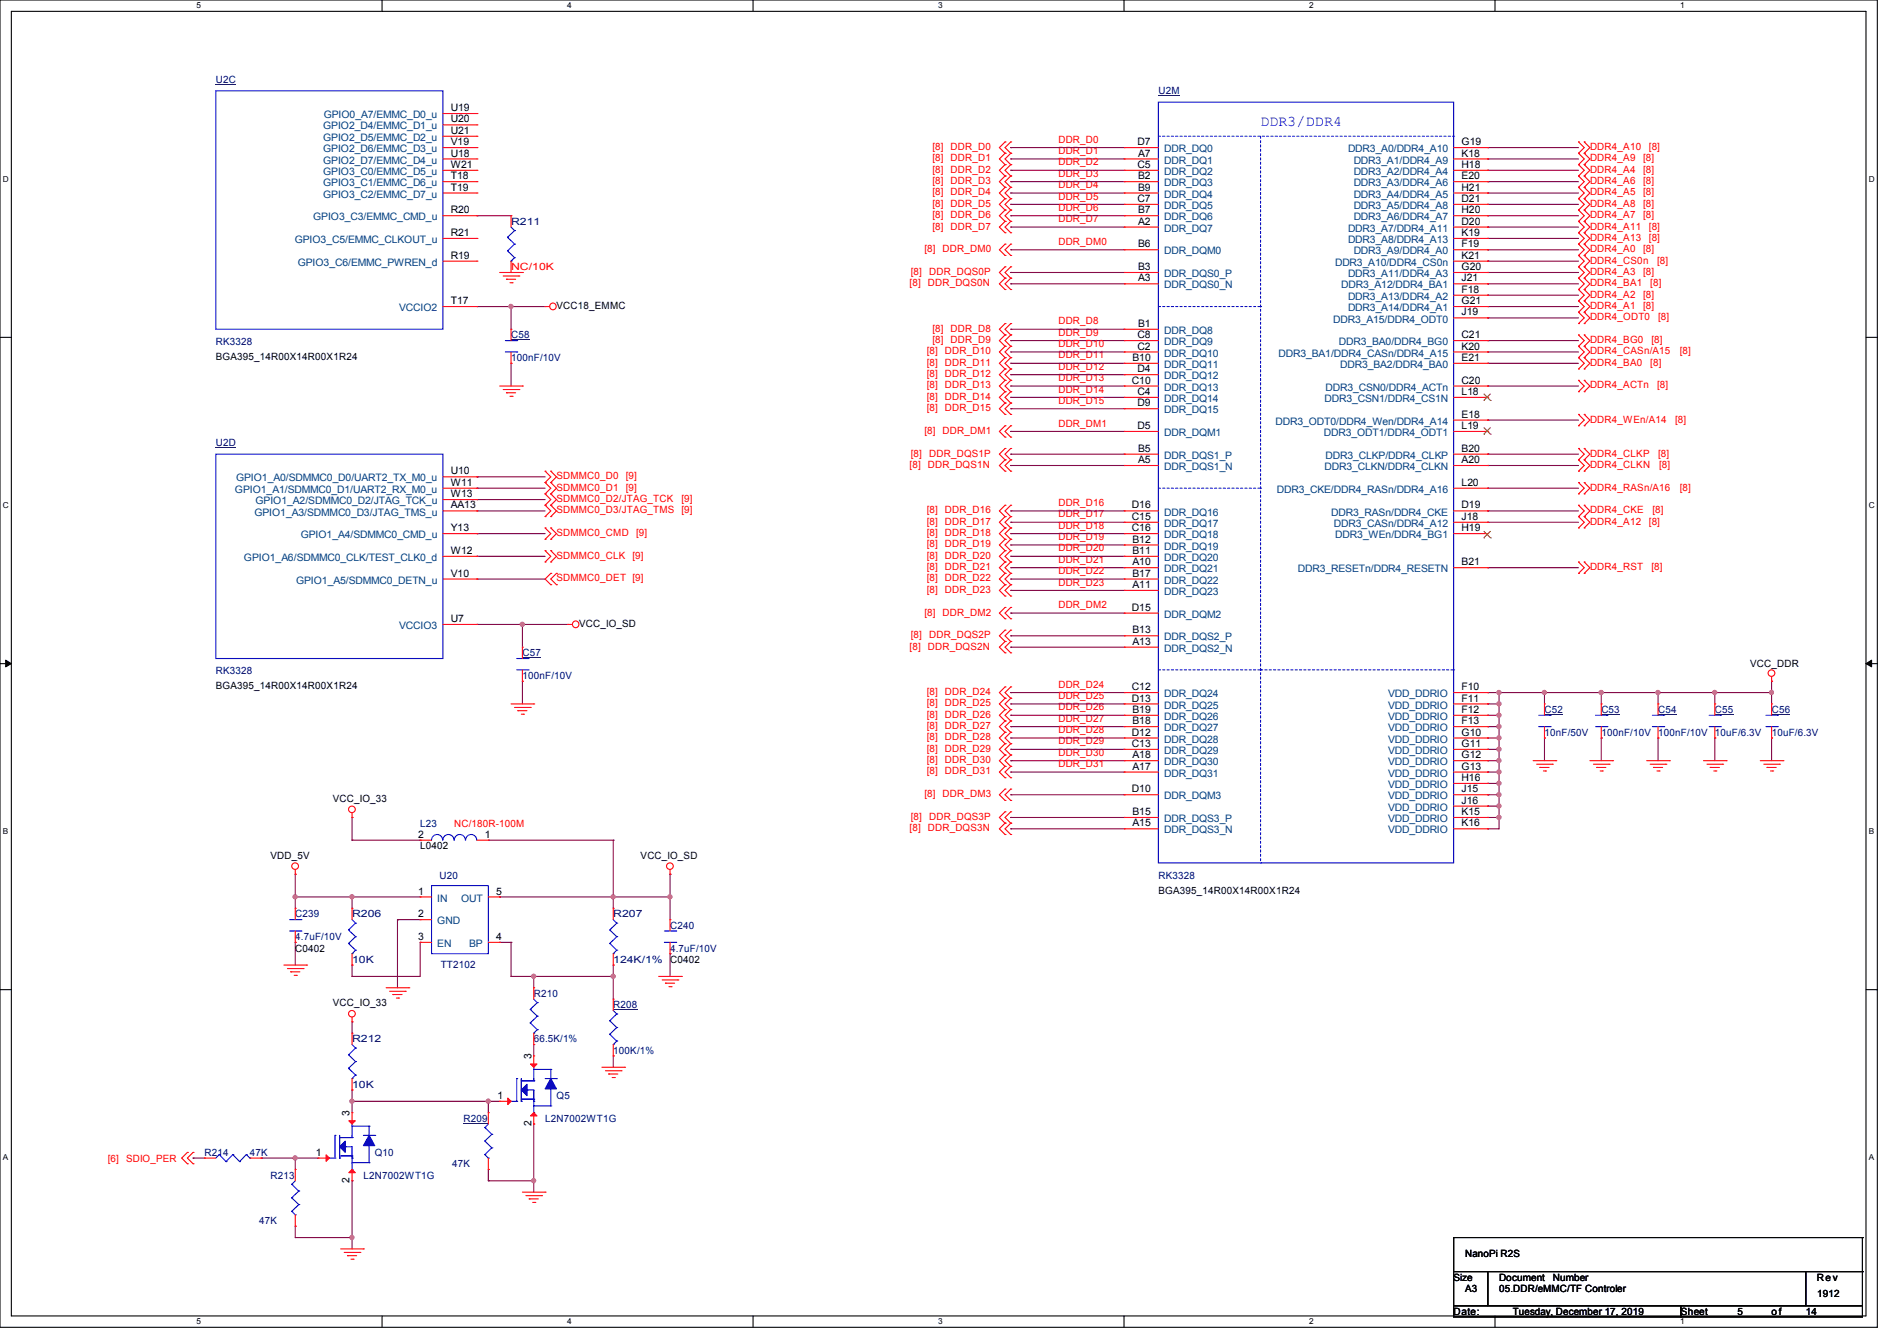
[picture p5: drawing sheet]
<svg xmlns="http://www.w3.org/2000/svg" width="297mm" height="210mm" viewBox="0 0 297 210" stroke-linecap="round" stroke-linejoin="round" font-family="sans-serif">
<defs><g id="words">
<text font-size="2.3" fill="#00f" x="197.4" y="19.7">DDR3/DDR4</text>
<g font-size="1.6" fill="#000080">
<text x="33.8" y="13">U2C</text>
<text x="181.4" y="14.8">U2M</text>
<text x="80" y="35.2">R211</text>
<text x="80" y="53">C58</text>
<text x="33.8" y="54.1">RK3328</text>
<text x="80" y="56.6">100nF/10V</text>
<text x="33.8" y="69.9">U2D</text>
<text x="33.8" y="105.6">RK3328</text>
<text x="81.8" y="102.8">C57</text>
<text x="81.8" y="106.3">100nF/10V</text>
<text x="241.8" y="111.7">C52</text>
<text x="250.7" y="111.7">C53</text>
<text x="259.6" y="111.7">C54</text>
<text x="268.5" y="111.7">C55</text>
<text x="277.4" y="111.7">C56</text>
<text x="241.8" y="115.2">10nF/50V</text>
<text x="250.7" y="115.2">100nF/10V</text>
<text x="259.6" y="115.2">100nF/10V</text>
<text x="268.5" y="115.2">10uF/6.3V</text>
<text x="277.4" y="115.2">10uF/6.3V</text>
<text x="65.8" y="129.5">L23</text>
<text x="68.8" y="137.6">U20</text>
<text x="181.4" y="137.6">RK3328</text>
<text x="46.2" y="143.7">C239</text>
<text x="55.1" y="143.7">R206</text>
<text x="96" y="143.7">R207</text>
<text x="46.2" y="147.2">4.7uF/10V</text>
<text x="104.9" y="145.5">C240</text>
<text x="104.9" y="149">4.7uF/10V</text>
<text x="55.1" y="150.8">10K</text>
<text x="69" y="151.5">TT2102</text>
<text x="96" y="150.8">124K/1%</text>
<text x="83.6" y="156.1">R210</text>
<text x="96" y="157.9">R208</text>
<text x="55.1" y="163.2">R212</text>
<text x="83.6" y="163.2">66.5K/1%</text>
<text x="96" y="165">100K/1%</text>
<text x="55.1" y="170.3">10K</text>
<text x="87.1" y="172.1">Q5</text>
<text x="72.6" y="175.7">R209</text>
<text x="85.3" y="175.7">L2N7002WT1G</text>
<text x="32" y="181">R214</text>
<text x="39.1" y="181">47K</text>
<text x="42.3" y="184.6">R213</text>
<text x="56.9" y="184.6">L2N7002WT1G</text>
<text x="58.7" y="181">Q10</text>
<text x="70.8" y="182.8">47K</text>
<text x="40.6" y="191.7">47K</text>
</g>
<g font-size="1.6">
<text x="70.6" y="17.4">U19</text>
<text x="70.6" y="19.2">U20</text>
<text x="70.6" y="21">U21</text>
<text x="70.6" y="22.7">V19</text>
<text x="178.1" y="22.7">D7</text>
<text x="228.8" y="22.7">G19</text>
<text x="70.6" y="24.5">U18</text>
<text x="70.6" y="26.3">W21</text>
<text x="70.6" y="28.1">T18</text>
<text x="70.6" y="29.8">T19</text>
<text x="178.1" y="26.3">C5</text>
<text x="178.2" y="24.5">A7</text>
<text x="178.2" y="28.1">B2</text>
<text x="178.2" y="29.8">B9</text>
<text x="228.8" y="24.5">K18</text>
<text x="228.8" y="26.3">H18</text>
<text x="228.8" y="28.1">E20</text>
<text x="228.8" y="29.8">H21</text>
<text x="70.6" y="33.4">R20</text>
<text x="178.1" y="31.6">C7</text>
<text x="178.2" y="33.4">B7</text>
<text x="178.2" y="35.2">A2</text>
<text x="228.8" y="31.6">D21</text>
<text x="228.8" y="33.4">H20</text>
<text x="228.8" y="35.2">D20</text>
<text x="70.6" y="37">R21</text>
<text x="70.6" y="40.5">R19</text>
<text x="178.2" y="38.7">B6</text>
<text x="228.8" y="37">K19</text>
<text x="228.8" y="38.7">F19</text>
<text x="228.8" y="40.5">K21</text>
<text x="70.6" y="47.6">T17</text>
<text x="178.2" y="42.3">B3</text>
<text x="178.2" y="44.1">A3</text>
<text x="228.8" y="42.3">G20</text>
<text x="228.8" y="44.1">J21</text>
<text x="228.8" y="45.8">F18</text>
<text x="228.8" y="47.6">G21</text>
<text x="87.1" y="48.4">VCC18_EMMC</text>
<text x="178.1" y="53">C8</text>
<text x="178.2" y="51.2">B1</text>
<text x="228.8" y="49.4">J19</text>
<text x="228.8" y="53">C21</text>
<text x="33.8" y="56.4">BGA395_14R00X14R00X1R24</text>
<text x="177.3" y="56.5">B10</text>
<text x="178.1" y="54.7">C2</text>
<text x="178.1" y="58.3">D4</text>
<text x="228.8" y="54.7">K20</text>
<text x="228.8" y="56.5">E21</text>
<text x="177.2" y="60.1">C10</text>
<text x="178.1" y="61.8">C4</text>
<text x="178.1" y="63.6">D9</text>
<text x="228.8" y="60.1">C20</text>
<text x="228.8" y="61.8">L18</text>
<text x="228.8" y="65.4">E18</text>
<text x="178.1" y="67.2">D5</text>
<text x="178.2" y="70.7">B5</text>
<text x="228.8" y="67.2">L19</text>
<text x="228.8" y="70.7">B20</text>
<text x="70.6" y="74.3">U10</text>
<text x="70.6" y="76.1">W11</text>
<text x="70.6" y="77.9">W13</text>
<text x="178.2" y="72.5">A5</text>
<text x="228.8" y="72.5">A20</text>
<text x="228.8" y="76.1">L20</text>
<text x="70.6" y="79.6">AA13</text>
<text x="70.6" y="83.2">Y13</text>
<text x="177.2" y="79.6">D16</text>
<text x="177.2" y="81.4">C15</text>
<text x="177.2" y="83.2">C16</text>
<text x="228.8" y="79.6">D19</text>
<text x="228.8" y="81.4">J18</text>
<text x="228.8" y="83.2">H19</text>
<text x="70.6" y="86.7">W12</text>
<text x="177.3" y="85">B12</text>
<text x="177.3" y="86.7">B11</text>
<text x="177.3" y="88.5">A10</text>
<text x="228.8" y="88.5">B21</text>
<text x="70.6" y="90.3">V10</text>
<text x="177.2" y="95.6">D15</text>
<text x="177.3" y="90.3">B17</text>
<text x="177.3" y="92.1">A11</text>
<text x="70.6" y="97.4">U7</text>
<text x="90.7" y="98.2">VCC_IO_SD</text>
<text x="177.3" y="99.2">B13</text>
<text x="177.3" y="101">A13</text>
<text x="33.8" y="108">BGA395_14R00X14R00X1R24</text>
<text x="274" y="104.4">VCC_DDR</text>
<text x="177.2" y="108.1">C12</text>
<text x="177.2" y="109.9">D13</text>
<text x="177.3" y="111.6">B19</text>
<text x="177.3" y="113.4">B18</text>
<text x="228.8" y="108.1">F10</text>
<text x="228.8" y="109.9">F11</text>
<text x="228.8" y="111.6">F12</text>
<text x="228.8" y="113.4">F13</text>
<text x="177.2" y="115.2">D12</text>
<text x="177.2" y="117">C13</text>
<text x="177.3" y="118.7">A18</text>
<text x="228.8" y="115.2">G10</text>
<text x="228.8" y="117">G11</text>
<text x="228.8" y="118.7">G12</text>
<text x="52.1" y="125.6">VCC_IO_33</text>
<text x="177.2" y="124.1">D10</text>
<text x="177.3" y="120.5">A17</text>
<text x="228.8" y="120.5">G13</text>
<text x="228.8" y="122.3">H16</text>
<text x="228.8" y="124.1">J15</text>
<text x="228.8" y="125.9">J16</text>
<text x="65.5" y="131.2">2</text>
<text x="75.9" y="131.2">1</text>
<text x="177.3" y="127.6">B15</text>
<text x="177.3" y="129.4">A15</text>
<text x="228.8" y="127.6">K15</text>
<text x="228.8" y="129.4">K16</text>
<text x="42.3" y="134.5">VDD_5V</text>
<text x="65.8" y="133">L0402</text>
<text x="100.3" y="134.5">VCC_IO_SD</text>
<text x="65.5" y="140.1">1</text>
<text x="65.5" y="143.6">2</text>
<text x="77.7" y="140.1">5</text>
<text x="181.4" y="140">BGA395_14R00X14R00X1R24</text>
<text x="46.2" y="149">C0402</text>
<text x="65.5" y="147.2">3</text>
<text x="77.7" y="147.2">4</text>
<text x="104.9" y="150.8">C0402</text>
<text x="52.1" y="157.6">VCC_IO_33</text>
<text x="83.2" y="165.9" transform="rotate(-90 83.2 165.9)">3</text>
<text x="77.9" y="172.1">1</text>
<text x="54.7" y="174.8" transform="rotate(-90 54.7 174.8)">3</text>
<text x="83.2" y="176.4" transform="rotate(-90 83.2 176.4)">2</text>
<text x="49.4" y="181">1</text>
<text x="54.7" y="185.3" transform="rotate(-90 54.7 185.3)">2</text>
<text x="229.4" y="196.9">NanoPi R2S</text>
<text x="227.6" y="200.6">Size</text>
<text x="229.4" y="202.4">A3</text>
<text x="234.7" y="200.6">Document</text>
<text x="234.7" y="202.4">05.DDR/eMMC/TF Controler</text>
<text x="243.1" y="200.6">Number</text>
<text x="284.5" y="200.6">Rev</text>
<text x="284.5" y="203.1">1912</text>
<text x="227.6" y="205.9">Date:</text>
<text x="236.8" y="205.9">Tuesday, December 17, 2019</text>
<text x="263.1" y="205.9">Sheet</text>
<text x="272.1" y="205.9">5</text>
<text x="277.4" y="205.9">o f</text>
<text x="282.7" y="205.9">14</text>
</g>
<g font-size="1.6" fill="#004080">
<text x="50.6" y="20.3">GPIO2_D4/EMMC_D1_u</text>
<text x="50.6" y="22.1">GPIO2_D5/EMMC_D2_u</text>
<text x="50.6" y="23.8">GPIO2_D6/EMMC_D3_u</text>
<text x="50.7" y="18.5">GPIO0_A7/EMMC_D0_u</text>
<text x="182.3" y="23.8">DDR_DQ0</text>
<text x="211.1" y="23.8">DDR3_A0/DDR4_A10</text>
<text x="50.6" y="25.6">GPIO2_D7/EMMC_D4_u</text>
<text x="50.6" y="27.4">GPIO3_C0/EMMC_D5_u</text>
<text x="50.6" y="29.2">GPIO3_C1/EMMC_D6_u</text>
<text x="182.3" y="25.6">DDR_DQ1</text>
<text x="182.3" y="27.4">DDR_DQ2</text>
<text x="182.3" y="29.2">DDR_DQ3</text>
<text x="211.9" y="25.6">DDR3_A1/DDR4_A9</text>
<text x="211.9" y="27.4">DDR3_A2/DDR4_A4</text>
<text x="211.9" y="29.2">DDR3_A3/DDR4_A6</text>
<text x="49" y="34.5">GPIO3_C3/EMMC_CMD_u</text>
<text x="50.6" y="30.9">GPIO3_C2/EMMC_D7_u</text>
<text x="182.3" y="30.9">DDR_DQ4</text>
<text x="182.3" y="32.7">DDR_DQ5</text>
<text x="182.3" y="34.5">DDR_DQ6</text>
<text x="211.9" y="30.9">DDR3_A4/DDR4_A5</text>
<text x="211.9" y="32.7">DDR3_A5/DDR4_A8</text>
<text x="211.9" y="34.5">DDR3_A6/DDR4_A7</text>
<text x="46.1" y="38.1">GPIO3_C5/EMMC_CLKOUT_u</text>
<text x="46.6" y="41.6">GPIO3_C6/EMMC_PWREN_d</text>
<text x="182.3" y="36.3">DDR_DQ7</text>
<text x="182.3" y="39.8">DDR_DQM0</text>
<text x="209" y="41.6">DDR3_A10/DDR4_CS0n</text>
<text x="211.1" y="36.3">DDR3_A7/DDR4_A11</text>
<text x="211.1" y="38.1">DDR3_A8/DDR4_A13</text>
<text x="211.9" y="39.8">DDR3_A9/DDR4_A0</text>
<text x="182.3" y="43.4">DDR_DQS0_P</text>
<text x="182.3" y="45.2">DDR_DQS0_N</text>
<text x="210" y="45.2">DDR3_A12/DDR4_BA1</text>
<text x="211.1" y="43.4">DDR3_A11/DDR4_A3</text>
<text x="211.1" y="46.9">DDR3_A13/DDR4_A2</text>
<text x="62.5" y="48.7">VCCIO2</text>
<text x="182.3" y="52.3">DDR_DQ8</text>
<text x="208.7" y="50.5">DDR3_A15/DDR4_ODT0</text>
<text x="211.1" y="48.7">DDR3_A14/DDR4_A1</text>
<text x="182.3" y="54.1">DDR_DQ9</text>
<text x="182.3" y="55.8">DDR_DQ10</text>
<text x="182.3" y="57.6">DDR_DQ11</text>
<text x="182.3" y="59.4">DDR_DQ12</text>
<text x="200.2" y="55.8">DDR3_BA1/DDR4_CASn/DDR4_A15</text>
<text x="209.6" y="54.1">DDR3_BA0/DDR4_BG0</text>
<text x="209.8" y="57.6">DDR3_BA2/DDR4_BA0</text>
<text x="182.3" y="61.2">DDR_DQ13</text>
<text x="182.3" y="63">DDR_DQ14</text>
<text x="182.3" y="64.7">DDR_DQ15</text>
<text x="207.4" y="63">DDR3_CSN1/DDR4_CS1N</text>
<text x="207.5" y="61.2">DDR3_CSN0/DDR4_ACTn</text>
<text x="182.3" y="68.3">DDR_DQM1</text>
<text x="182.3" y="71.8">DDR_DQS1_P</text>
<text x="199.7" y="66.5">DDR3_ODT0/DDR4_Wen/DDR4_A14</text>
<text x="207.3" y="68.3">DDR3_ODT1/DDR4_ODT1</text>
<text x="207.5" y="71.8">DDR3_CLKP/DDR4_CLKP</text>
<text x="36.8" y="77.2">GPIO1_A1/SDMMC0_D1/UART2_RX_M0_u</text>
<text x="37" y="75.4">GPIO1_A0/SDMMC0_D0/UART2_TX_M0_u</text>
<text x="182.3" y="73.6">DDR_DQS1_N</text>
<text x="199.9" y="77.2">DDR3_CKE/DDR4_RASn/DDR4_A16</text>
<text x="207.4" y="73.6">DDR3_CLKN/DDR4_CLKN</text>
<text x="39.8" y="80.7">GPIO1_A3/SDMMC0_D3/JTAG_TMS_u</text>
<text x="40" y="79">GPIO1_A2/SDMMC0_D2/JTAG_TCK_u</text>
<text x="182.3" y="80.7">DDR_DQ16</text>
<text x="182.3" y="82.5">DDR_DQ17</text>
<text x="208.4" y="80.7">DDR3_RASn/DDR4_CKE</text>
<text x="208.8" y="82.5">DDR3_CASn/DDR4_A12</text>
<text x="38.2" y="87.8">GPIO1_A6/SDMMC0_CLK/TEST_CLK0_d</text>
<text x="47.1" y="84.3">GPIO1_A4/SDMMC0_CMD_u</text>
<text x="182.3" y="84.3">DDR_DQ18</text>
<text x="182.3" y="86.1">DDR_DQ19</text>
<text x="182.3" y="87.8">DDR_DQ20</text>
<text x="182.3" y="89.6">DDR_DQ21</text>
<text x="203.2" y="89.6">DDR3_RESETn/DDR4_RESETN</text>
<text x="209.1" y="84.3">DDR3_WEn/DDR4_BG1</text>
<text x="46.4" y="91.4">GPIO1_A5/SDMMC0_DETN_u</text>
<text x="182.3" y="91.4">DDR_DQ22</text>
<text x="182.3" y="93.2">DDR_DQ23</text>
<text x="62.5" y="98.5">VCCIO3</text>
<text x="182.3" y="96.7">DDR_DQM2</text>
<text x="182.3" y="100.3">DDR_DQS2_P</text>
<text x="182.3" y="102.1">DDR_DQS2_N</text>
<text x="182.3" y="109.2">DDR_DQ24</text>
<text x="182.3" y="111">DDR_DQ25</text>
<text x="182.3" y="112.7">DDR_DQ26</text>
<text x="217.3" y="109.2">VDD_DDRIO</text>
<text x="217.3" y="111">VDD_DDRIO</text>
<text x="217.3" y="112.7">VDD_DDRIO</text>
<text x="182.3" y="114.5">DDR_DQ27</text>
<text x="182.3" y="116.3">DDR_DQ28</text>
<text x="182.3" y="118.1">DDR_DQ29</text>
<text x="182.3" y="119.8">DDR_DQ30</text>
<text x="217.3" y="114.5">VDD_DDRIO</text>
<text x="217.3" y="116.3">VDD_DDRIO</text>
<text x="217.3" y="118.1">VDD_DDRIO</text>
<text x="217.3" y="119.8">VDD_DDRIO</text>
<text x="182.3" y="121.6">DDR_DQ31</text>
<text x="182.3" y="125.2">DDR_DQM3</text>
<text x="217.3" y="121.6">VDD_DDRIO</text>
<text x="217.3" y="123.4">VDD_DDRIO</text>
<text x="217.3" y="125.2">VDD_DDRIO</text>
<text x="182.3" y="128.7">DDR_DQS3_P</text>
<text x="182.3" y="130.5">DDR_DQS3_N</text>
<text x="217.3" y="127">VDD_DDRIO</text>
<text x="217.3" y="128.7">VDD_DDRIO</text>
<text x="217.3" y="130.5">VDD_DDRIO</text>
<text x="68.5" y="141.2">IN</text>
<text x="72.2" y="141.2">OUT</text>
<text x="68.5" y="144.7">GND</text>
<text x="68.5" y="148.3">EN</text>
<text x="73.5" y="148.3">BP</text>
</g>
<g font-size="1.6" fill="#f00">
<text x="146" y="23.5">[8]</text>
<text x="148.8" y="23.5">DDR_D0</text>
<text x="165.7" y="22.4">DDR_D0</text>
<text x="248.9" y="23.5">DDR4_A10</text>
<text x="258.2" y="23.5">[8]</text>
<text x="146" y="28.8">[8]</text>
<text x="146" y="27.1">[8]</text>
<text x="146" y="25.3">[8]</text>
<text x="148.8" y="28.8">DDR_D3</text>
<text x="148.8" y="27.1">DDR_D2</text>
<text x="148.8" y="25.3">DDR_D1</text>
<text x="165.7" y="29.5">DDR_D4</text>
<text x="165.7" y="24.1">DDR_D1</text>
<text x="165.7" y="27.7">DDR_D3</text>
<text x="165.7" y="25.9">DDR_D2</text>
<text x="248.9" y="27.1">DDR4_A4</text>
<text x="248.9" y="25.3">DDR4_A9</text>
<text x="248.9" y="28.8">DDR4_A6</text>
<text x="257.3" y="27.1">[8]</text>
<text x="257.3" y="25.3">[8]</text>
<text x="257.3" y="28.8">[8]</text>
<text x="146" y="34.2">[8]</text>
<text x="146" y="32.4">[8]</text>
<text x="146" y="30.6">[8]</text>
<text x="146" y="35.9">[8]</text>
<text x="148.8" y="34.2">DDR_D6</text>
<text x="148.8" y="32.4">DDR_D5</text>
<text x="148.8" y="30.6">DDR_D4</text>
<text x="148.8" y="35.9">DDR_D7</text>
<text x="165.7" y="34.8">DDR_D7</text>
<text x="165.7" y="31.2">DDR_D5</text>
<text x="165.7" y="33">DDR_D6</text>
<text x="248.9" y="35.9">DDR4_A11</text>
<text x="248.9" y="34.2">DDR4_A7</text>
<text x="248.9" y="32.4">DDR4_A8</text>
<text x="248.9" y="30.6">DDR4_A5</text>
<text x="257.3" y="34.2">[8]</text>
<text x="257.3" y="32.4">[8]</text>
<text x="257.3" y="30.6">[8]</text>
<text x="258.2" y="35.9">[8]</text>
<text x="144.7" y="39.5">[8]</text>
<text x="147.6" y="39.5">DDR_DM0</text>
<text x="165.7" y="38.4">DDR_DM0</text>
<text x="248.9" y="39.5">DDR4_A0</text>
<text x="248.9" y="41.3">DDR4_CS0n</text>
<text x="248.9" y="37.7">DDR4_A13</text>
<text x="257.3" y="39.5">[8]</text>
<text x="258.2" y="37.7">[8]</text>
<text x="259.4" y="41.3">[8]</text>
<text x="80" y="42.3">NC/10K</text>
<text x="142.4" y="44.8">[8]</text>
<text x="142.6" y="43.1">[8]</text>
<text x="145.3" y="44.8">DDR_DQS0N</text>
<text x="145.5" y="43.1">DDR_DQS0P</text>
<text x="248.9" y="43.1">DDR4_A3</text>
<text x="248.9" y="46.6">DDR4_A2</text>
<text x="248.9" y="44.8">DDR4_BA1</text>
<text x="257.3" y="43.1">[8]</text>
<text x="257.3" y="46.6">[8]</text>
<text x="258.4" y="44.8">[8]</text>
<text x="146" y="51.9">[8]</text>
<text x="146" y="53.7">[8]</text>
<text x="148.8" y="51.9">DDR_D8</text>
<text x="148.8" y="53.7">DDR_D9</text>
<text x="165.7" y="52.6">DDR_D9</text>
<text x="165.7" y="50.8">DDR_D8</text>
<text x="248.9" y="50.2">DDR4_ODT0</text>
<text x="248.9" y="53.7">DDR4_BG0</text>
<text x="248.9" y="48.4">DDR4_A1</text>
<text x="257.3" y="48.4">[8]</text>
<text x="258.5" y="53.7">[8]</text>
<text x="259.6" y="50.2">[8]</text>
<text x="145.1" y="59.1">[8]</text>
<text x="145.1" y="57.3">[8]</text>
<text x="145.1" y="55.5">[8]</text>
<text x="147.9" y="59.1">DDR_D12</text>
<text x="147.9" y="57.3">DDR_D11</text>
<text x="147.9" y="55.5">DDR_D10</text>
<text x="165.7" y="59.7">DDR_D13</text>
<text x="165.7" y="57.9">DDR_D12</text>
<text x="165.7" y="56.1">DDR_D11</text>
<text x="165.7" y="54.4">DDR_D10</text>
<text x="248.9" y="57.3">DDR4_BA0</text>
<text x="248.9" y="55.5">DDR4_CASn/A15</text>
<text x="258.4" y="57.3">[8]</text>
<text x="263" y="55.5">[8]</text>
<text x="145.1" y="64.4">[8]</text>
<text x="145.1" y="62.6">[8]</text>
<text x="145.1" y="60.8">[8]</text>
<text x="147.9" y="64.4">DDR_D15</text>
<text x="147.9" y="62.6">DDR_D14</text>
<text x="147.9" y="60.8">DDR_D13</text>
<text x="165.7" y="61.5">DDR_D14</text>
<text x="165.7" y="63.2">DDR_D15</text>
<text x="248.9" y="60.8">DDR4_ACTn</text>
<text x="259.4" y="60.8">[8]</text>
<text x="142.6" y="71.5">[8]</text>
<text x="144.7" y="67.9">[8]</text>
<text x="145.5" y="71.5">DDR_DQS1P</text>
<text x="147.6" y="67.9">DDR_DM1</text>
<text x="165.7" y="66.8">DDR_DM1</text>
<text x="248.9" y="66.2">DDR4_WEn/A14</text>
<text x="248.9" y="71.5">DDR4_CLKP</text>
<text x="259.6" y="71.5">[8]</text>
<text x="262.3" y="66.2">[8]</text>
<text x="87.1" y="76.8">SDMMC0_D1 [9]</text>
<text x="87.1" y="75.1">SDMMC0_D0 [9]</text>
<text x="142.4" y="73.3">[8]</text>
<text x="145.3" y="73.3">DDR_DQS1N</text>
<text x="248.9" y="73.3">DDR4_CLKN</text>
<text x="248.9" y="76.8">DDR4_RASn/A16</text>
<text x="259.8" y="73.3">[8]</text>
<text x="263" y="76.8">[8]</text>
<text x="87.1" y="83.9">SDMMC0_CMD</text>
<text x="87.1" y="78.6">SDMMC0_D2/JTAG_TCK</text>
<text x="87.1" y="80.4">SDMMC0_D3/JTAG_TMS [9]</text>
<text x="99.6" y="83.9">[9]</text>
<text x="106.7" y="78.6">[9]</text>
<text x="145.1" y="80.4">[8]</text>
<text x="145.1" y="83.9">[8]</text>
<text x="145.1" y="82.2">[8]</text>
<text x="147.9" y="80.4">DDR_D16</text>
<text x="147.9" y="83.9">DDR_D18</text>
<text x="147.9" y="82.2">DDR_D17</text>
<text x="165.7" y="81">DDR_D17</text>
<text x="165.7" y="82.8">DDR_D18</text>
<text x="165.7" y="79.2">DDR_D16</text>
<text x="248.9" y="82.2">DDR4_A12</text>
<text x="248.9" y="80.4">DDR4_CKE</text>
<text x="258.2" y="82.2">[8]</text>
<text x="258.7" y="80.4">[8]</text>
<text x="87.1" y="87.5">SDMMC0_CLK [9]</text>
<text x="145.1" y="87.5">[8]</text>
<text x="145.1" y="85.7">[8]</text>
<text x="145.1" y="89.3">[8]</text>
<text x="147.9" y="87.5">DDR_D20</text>
<text x="147.9" y="85.7">DDR_D19</text>
<text x="147.9" y="89.3">DDR_D21</text>
<text x="165.7" y="84.6">DDR_D19</text>
<text x="165.7" y="88.1">DDR_D21</text>
<text x="165.7" y="89.9">DDR_D22</text>
<text x="165.7" y="86.4">DDR_D20</text>
<text x="248.9" y="89.3">DDR4_RST</text>
<text x="258.5" y="89.3">[8]</text>
<text x="87.1" y="91.1">SDMMC0_DET [9]</text>
<text x="145.1" y="92.8">[8]</text>
<text x="145.1" y="91.1">[8]</text>
<text x="147.9" y="92.8">DDR_D23</text>
<text x="147.9" y="91.1">DDR_D22</text>
<text x="165.7" y="91.7">DDR_D23</text>
<text x="165.7" y="95.3">DDR_DM2</text>
<text x="142.4" y="101.7">[8]</text>
<text x="142.6" y="99.9">[8]</text>
<text x="144.7" y="96.4">[8]</text>
<text x="145.3" y="101.7">DDR_DQS2N</text>
<text x="145.5" y="99.9">DDR_DQS2P</text>
<text x="147.6" y="96.4">DDR_DM2</text>
<text x="165.7" y="107.7">DDR_D24</text>
<text x="145.1" y="112.4">[8]</text>
<text x="145.1" y="108.8">[8]</text>
<text x="145.1" y="110.6">[8]</text>
<text x="147.9" y="112.4">DDR_D26</text>
<text x="147.9" y="108.8">DDR_D24</text>
<text x="147.9" y="110.6">DDR_D25</text>
<text x="165.7" y="113">DDR_D27</text>
<text x="165.7" y="111.3">DDR_D26</text>
<text x="165.7" y="109.5">DDR_D25</text>
<text x="145.1" y="119.5">[8]</text>
<text x="145.1" y="116">[8]</text>
<text x="145.1" y="117.7">[8]</text>
<text x="145.1" y="114.2">[8]</text>
<text x="147.9" y="119.5">DDR_D30</text>
<text x="147.9" y="116">DDR_D28</text>
<text x="147.9" y="117.7">DDR_D29</text>
<text x="147.9" y="114.2">DDR_D27</text>
<text x="165.7" y="118.4">DDR_D30</text>
<text x="165.7" y="116.6">DDR_D29</text>
<text x="165.7" y="114.8">DDR_D28</text>
<text x="144.7" y="124.8">[8]</text>
<text x="145.1" y="121.3">[8]</text>
<text x="147.6" y="124.8">DDR_DM3</text>
<text x="147.9" y="121.3">DDR_D31</text>
<text x="165.7" y="120.1">DDR_D31</text>
<text x="71.1" y="129.5">NC/180R-100M</text>
<text x="142.4" y="130.2">[8]</text>
<text x="142.6" y="128.4">[8]</text>
<text x="145.3" y="130.2">DDR_DQS3N</text>
<text x="145.5" y="128.4">DDR_DQS3P</text>
<text x="16.9" y="181.9">[6]</text>
<text x="19.7" y="181.9">SDIO_PER</text>
</g>
<g font-size="1.3">
<text x="30.8" y="1.3">5</text>
<text x="88.8" y="1.3">4</text>
<text x="146.9" y="1.3">3</text>
<text x="205" y="1.3">2</text>
<text x="263.1" y="1.3">1</text>
<text x=".5" y="28.4">D</text>
<text x="292.6" y="28.4">D</text>
<text x=".5" y="79.5">C</text>
<text x="292.6" y="79.5">C</text>
<text x=".5" y="130.6">B</text>
<text x="292.6" y="130.6">B</text>
<text x=".5" y="181.7">A</text>
<text x="292.6" y="181.7">A</text>
<text x="30.8" y="207.4">5</text>
<text x="88.8" y="207.4">4</text>
<text x="146.9" y="207.4">3</text>
<text x="205" y="207.4">2</text>
<text x="263.1" y="207.4">1</text>
</g>
</g></defs>
<path d="M0 0h293.9v207.9h-293.9zM1.8 1.8h290.3v204.3h-290.3z" fill="none" stroke="#000" stroke-width=".17"/>
<g fill="#fff">
<path d="M30.8 .2h.7v1.4h-.7z"/>
<path d="M30.8 206.2h.7v1.4h-.7z"/>
</g>
<path d="M59.8 0v1.8M59.8 206.1v1.8" fill="none" stroke="#000" stroke-width=".17"/>
<g fill="#fff">
<path d="M88.8 .2h.7v1.4h-.7z"/>
<path d="M88.8 206.2h.7v1.4h-.7z"/>
</g>
<path d="M117.9 0v1.8M117.9 206.1v1.8" fill="none" stroke="#000" stroke-width=".17"/>
<g fill="#fff">
<path d="M146.9 .2h.7v1.4h-.7z"/>
<path d="M146.9 206.2h.7v1.4h-.7z"/>
</g>
<path d="M176 0v1.8M176 206.1v1.8" fill="none" stroke="#000" stroke-width=".17"/>
<g fill="#fff">
<path d="M205 .2h.7v1.4h-.7z"/>
<path d="M205 206.2h.7v1.4h-.7z"/>
</g>
<path d="M234.1 0v1.8M234.1 206.1v1.8" fill="none" stroke="#000" stroke-width=".17"/>
<g fill="#fff">
<path d="M263.1 .2h.6v1.4h-.6z"/>
<path d="M263.1 206.2h.6v1.4h-.6z"/>
<path d="M.5 27.3h.9v1.4h-.9z"/>
<path d="M292.6 27.3h.9v1.4h-.9z"/>
<path d="M.5 78.4h.9v1.4h-.9z"/>
<path d="M292.6 78.4h.9v1.4h-.9z"/>
</g>
<path d="M0 52.8h1.8M292.1 52.8h1.8" fill="none" stroke="#000" stroke-width=".17"/>
<g fill="#fff">
<path d="M.5 129.5h.8v1.4h-.8z"/>
<path d="M292.6 129.5h.8v1.4h-.8z"/>
</g>
<path d="M0 103.9h1.8M292.1 103.9h1.8" fill="none" stroke="#000" stroke-width=".17"/>
<path d="M.9 103.4l.9 .5-.9 .5zM292.1 103.9l.9-.5v1z" fill="#000" stroke="#000" stroke-width=".16"/>
<g fill="#fff">
<path d="M.5 180.5h.8v1.4h-.8z"/>
<path d="M292.6 180.5h.8v1.4h-.8z"/>
</g>
<g fill="none" stroke="#000" stroke-width=".17">
<path d="M0 155h1.8M292.1 155h1.8M227.6 199.1h5.3v5.4h-5.3zM227.6 193.8h.1M227.6 193.8v5.3M227.6 193.8h64M232.9 199.1h49.8v5.4h-49.8zM282.7 199.1h8.9v5.4h-8.9zM291.6 193.8h.1M291.6 199.1h.1M291.6 193.8v5.3M227.6 204.5h35.5v1.7h-35.5z"/>
<path d="M263.1 204.5h28.5v1.7h-28.5z"/>
</g>
<g fill="none" stroke="#800040" stroke-width=".17">
<path d="M74.7 33.8h.1M74.7 33.8h5.3M158.2 30.2h.1M158.2 24.9h.1M158.2 28.4h.1M158.2 35.6h.1M158.2 26.7h.1M158.2 32h.1M158.2 23.1h.1M158.2 33.8h.1M158.2 39.1h.1M158.2 30.2h17.8"/>
<path d="M158.2 24.9h17.8M158.2 28.4h17.8M158.2 35.6h17.8M158.2 26.7h17.8M158.2 32h17.8M158.2 23.1h17.8M158.2 33.8h17.8M158.2 39.1h17.8M232.9 35.6h.1M232.9 37.3h.1M232.9 39.1h.1M232.9 23.1h.1"/>
<path d="M232.9 24.9h.1M232.9 26.7h.1M232.9 28.4h.1M232.9 30.2h.1M232.9 32h.1M232.9 33.8h.1M232.9 30.2h14.2M232.9 24.9h14.2M232.9 28.4h14.2M232.9 35.6h14.2M232.9 26.7h14.2M232.9 32h14.2"/>
<path d="M232.9 23.1h14.2M232.9 33.8h14.2M232.9 39.1h14.2M232.9 37.3h14.2M74.7 48h.1M74.7 48h10.6M80 48h.1M80 56.9h.1M80 48v3.6M80 56.9v3.6M158.2 53.3h.1M158.2 51.6h.1"/>
<path d="M158.2 58.7h.1M158.2 56.9h.1M158.2 55.1h.1M158.2 42.7h.1M158.2 44.4h.1M158.2 53.3h17.8M158.2 51.6h17.8M158.2 58.7h17.8M158.2 56.9h17.8M158.2 55.1h17.8M158.2 42.7h17.8M158.2 44.4h17.8"/>
<path d="M232.9 55.1h.1M232.9 56.9h.1M232.9 49.8h.1M232.9 40.9h.1M232.9 53.3h.1M232.9 42.7h.1M232.9 44.4h.1M232.9 46.2h.1M232.9 48h.1M232.9 53.3h14.2M232.9 56.9h14.2M232.9 55.1h14.2"/>
<path d="M232.9 42.7h14.2M232.9 44.4h14.2M232.9 49.8h14.2M232.9 40.9h14.2M232.9 46.2h14.2M232.9 48h14.2M74.7 78.2h.1M74.7 76.5h.1M74.7 74.7h.1M74.7 76.5h10.6M74.7 78.2h10.6M74.7 74.7h10.6"/>
<path d="M158.2 62.2h.1M158.2 60.5h.1M158.2 64h.1M158.2 67.6h.1M158.2 72.9h.1M158.2 71.1h.1M158.2 62.2h17.8M158.2 60.5h17.8M158.2 64h17.8M158.2 67.6h17.8M158.2 72.9h17.8M158.2 71.1h17.8"/>
<path d="M232.9 72.9h.1M232.9 71.1h.1M232.9 76.5h.1M232.9 60.5h.1M232.9 65.8h.1M232.9 60.5h14.2M232.9 72.9h14.2M232.9 71.1h14.2M232.9 76.5h14.2M232.9 65.8h14.2M74.7 87.1h.1M74.7 83.6h.1"/>
<path d="M74.7 90.7h.1M74.7 97.8h.1M74.7 80h.1M74.7 83.6h10.6M74.7 80h10.6M74.7 90.7h10.6M74.7 87.1h10.6M74.7 97.8h14.2M81.8 97.8h.1M81.8 97.8v3.5M158.2 92.5h.1M158.2 85.3h.1"/>
<path d="M158.2 81.8h.1M158.2 83.6h.1M158.2 88.9h.1M158.2 80h.1M158.2 90.7h.1M158.2 87.1h.1M158.2 96h.1M158.2 99.6h.1M158.2 92.5h17.8M158.2 85.3h17.8M158.2 81.8h17.8M158.2 83.6h17.8"/>
<path d="M158.2 88.9h17.8M158.2 80h17.8M158.2 90.7h17.8M158.2 87.1h17.8M158.2 96h17.8M158.2 99.6h17.8M232.9 80h.1M232.9 81.8h.1M232.9 88.9h.1M232.9 81.8h14.2M232.9 88.9h14.2M232.9 80h14.2"/>
<path d="M81.8 106.7h.1M81.8 106.7v3.5M158.2 113.8h.1M158.2 112h.1M158.2 119.1h.1M158.2 117.3h.1M158.2 108.5h.1M158.2 115.6h.1M158.2 110.2h.1M158.2 101.3h.1M158.2 113.8h17.8M158.2 112h17.8"/>
<path d="M158.2 119.1h17.8M158.2 117.3h17.8M158.2 108.5h17.8M158.2 115.6h17.8M158.2 110.2h17.8M158.2 101.3h17.8M232.9 112h.1M232.9 117.3h.1M232.9 115.6h.1M232.9 119.1h.1M232.9 113.8h.1M232.9 108.5h.1"/>
<path d="M232.9 110.2h.1M232.9 113.8h1.8M232.9 112h1.8M232.9 119.1h1.8M232.9 117.3h1.8M232.9 108.5h44.5M232.9 115.6h1.8M232.9 110.2h1.8M234.7 115.6h.1M234.7 119.1h.1M234.7 117.3h.1M234.7 110.2h.1"/>
<path d="M234.7 112h.1M234.7 108.5h.1M234.7 113.8h.1M234.7 108.5v21.3h-1.8M241.8 115.6h.1M241.8 108.5h.1M241.8 108.5v1.7M241.8 115.6v3.5M250.7 108.5h.1M250.7 115.6h.1M250.7 108.5v1.7M250.7 115.6v3.5"/>
<path d="M259.6 108.5h.1M259.6 115.6h.1M259.6 108.5v1.7M259.6 115.6v3.5M268.5 108.5h.1M268.5 115.6h.1M268.5 108.5v1.7M268.5 115.6v3.5M277.4 115.6h.1M277.4 108.5h.1M277.4 106.7h.1M277.4 106.7v3.5"/>
<path d="M277.4 115.6v3.5M46.2 136.9h.1M46.2 136.9v5.3M55.1 128h.1M55.1 131.6h.1M55.1 128v3.6M55.1 131.6h10.7M76.5 131.6h19.5M96 131.6h.1M96 131.6v10.6M104.9 136.9h.1M104.9 136.9v7.1"/>
<path d="M158.2 120.9h.1M158.2 124.5h.1M158.2 128h.1M158.2 129.8h.1M158.2 120.9h17.8M158.2 124.5h17.8M158.2 128h17.8M158.2 129.8h17.8M232.9 128h.1M232.9 126.2h.1M232.9 124.5h.1M232.9 120.9h.1"/>
<path d="M232.9 129.8h.1M232.9 122.7h.1M232.9 120.9h1.8M232.9 124.5h1.8M232.9 128h1.8M232.9 126.2h1.8M232.9 122.7h1.8M234.7 124.5h.1M234.7 120.9h.1M234.7 126.2h.1M234.7 122.7h.1M234.7 128h.1"/>
<path d="M46.2 140.5h.1M46.2 147.6h.1M46.2 140.5h19.6M46.2 147.6v3.5M55.1 140.5h.1M55.1 151.1h.1M55.1 152.9h.1M55.1 140.5v1.7M55.1 151.1v1.8M62.2 144h.1M62.2 144h3.6M62.2 144v10.7"/>
<path d="M65.8 147.6h.1M65.8 147.6v5.3h-10.7M78.2 140.5h.1M78.2 147.6h.1M78.2 140.5h26.7M78.2 147.6h1.8M80 152.9h.1M80 147.6h.1M80 147.6v5.3M80 152.9h16M83.6 152.9h.1M83.6 152.9v1.8"/>
<path d="M96 140.5h.1M96 151.1h.1M96 152.9h.1M96 151.1v5.4M104.9 140.5h.1M104.9 149.4h.1M104.9 149.4v3.5M55.1 172.5h.1M55.1 170.7h.1M55.1 160h.1M55.1 160v1.8M55.1 170.7v3.5"/>
<path d="M55.1 172.5h23.1M76.5 172.5h.1M76.5 172.5v1.7M83.6 176h.1M83.6 163.6h.1M83.6 163.6v1.8M83.6 176v10.7M96 165.4h.1M96 165.4v1.7M30.2 181.4h.1M30.2 181.4h1.8M40.9 181.4h.1"/>
<path d="M40.9 181.4h8.9M46.2 181.4h.1M46.2 192h.1M46.2 193.8h.1M46.2 181.4v1.7M46.2 192v1.8M46.2 193.8h8.9M55.1 184.9h.1M55.1 193.8h.1M55.1 184.9v10.7M76.5 184.9h.1M76.5 183.1h.1"/>
<path d="M76.5 184.9h7.1M76.5 183.1v1.8M83.6 184.9h.1"/>
</g>
<g fill="#f0f" stroke="#f0f" stroke-width=".17">
<circle cx="234.7" cy="126.2" r=".32"/>
<circle cx="234.7" cy="124.4" r=".32"/>
<circle cx="234.7" cy="119.1" r=".32"/>
<circle cx="234.7" cy="117.3" r=".32"/>
<circle cx="234.7" cy="122.7" r=".32"/>
<circle cx="234.7" cy="110.2" r=".32"/>
<circle cx="234.7" cy="112" r=".32"/>
<circle cx="259.6" cy="108.4" r=".32"/>
<circle cx="250.7" cy="108.4" r=".32"/>
<circle cx="234.7" cy="115.5" r=".32"/>
<circle cx="234.7" cy="113.8" r=".32"/>
<circle cx="234.7" cy="128" r=".32"/>
<circle cx="234.7" cy="120.9" r=".32"/>
<circle cx="241.8" cy="108.4" r=".32"/>
<circle cx="234.7" cy="108.4" r=".32"/>
<circle cx="277.3" cy="108.4" r=".32"/>
<circle cx="268.5" cy="108.4" r=".32"/>
<circle cx="81.8" cy="97.8" r=".32"/>
<circle cx="80" cy="48" r=".32"/>
<circle cx="46.2" cy="140.4" r=".32"/>
<circle cx="55.1" cy="140.4" r=".32"/>
<circle cx="96" cy="140.4" r=".32"/>
<circle cx="104.9" cy="140.4" r=".32"/>
<circle cx="83.5" cy="184.9" r=".32"/>
<circle cx="96" cy="152.9" r=".32"/>
<circle cx="83.5" cy="152.9" r=".32"/>
<circle cx="76.4" cy="172.4" r=".32"/>
<circle cx="55.1" cy="172.4" r=".32"/>
<circle cx="55.1" cy="193.8" r=".32"/>
<circle cx="46.2" cy="181.3" r=".32"/>
</g>
<g fill="none" stroke="#f00" stroke-width=".17">
<path d="M69.3 17.8h5.4M69.3 19.6h5.4M74.7 17.8h.1M74.7 19.6h.1M69.3 23.1h5.4M69.3 24.9h5.4M69.3 26.7h5.4M69.3 28.4h5.4M69.3 30.2h5.4M69.3 33.8h5.4M69.3 37.3h5.4M69.3 21.3h5.4"/>
<path d="M74.7 21.3h.1M74.7 23.1h.1M74.7 24.9h.1M74.7 26.7h.1M74.7 28.4h.1M74.7 30.2h.1M74.7 33.8h.1M74.7 37.3h.1M80 33.8h.1M80 33.8v1.8M157.4 32.9h.1M157.4 34.7h.1"/>
<path d="M157.4 31.1h.1M157.4 29.3h.1M157.4 27.6h.1M157.4 25.8h.1M157.4 24h.1M157.4 22.2h.1M157.4 36.4h.1M157.4 38.2h.1M157.4 32.9l-.9 .9 .9 .9M157.4 31.1l-.9 .9 .9 .9M157.4 29.3l-.9 .9 .9 .9M157.4 27.6l-.9 .8 .9 .9"/>
<path d="M157.4 25.8l-.9 .9 .9 .9M157.4 24l-.9 .9 .9 .9M157.4 22.2l-.9 .9 .9 .9M157.4 34.7l-.9 .9 .9 .8M157.4 38.2l-.9 .9 .9 .9M158.2 32.9h.1M158.2 34.7h.1M158.2 31.1h.1M158.2 29.3h.1M158.2 27.6h.1M158.2 25.8h.1M158.2 24h.1"/>
<path d="M158.2 22.2h.1M158.2 36.4h.1M158.2 38.2h.1M158.2 32.9l-.8 .9 .8 .9M158.2 31.1l-.8 .9 .8 .9M158.2 29.3l-.8 .9 .8 .9M158.2 27.6l-.8 .8 .8 .9M158.2 25.8l-.8 .9 .8 .9M158.2 24l-.8 .9 .8 .9M158.2 22.2l-.8 .9 .8 .9M158.2 34.7l-.8 .9 .8 .8M158.2 38.2l-.8 .9 .8 .9"/>
<path d="M176 23.1h.1M176 24.9h.1M176 26.7h.1M176 28.4h.1M176 30.2h.1M176 32h.1M176 33.8h.1M176 35.6h.1M176 39.1h.1M176 23.1h5.4M176 24.9h5.4M176 26.7h5.4"/>
<path d="M176 28.4h5.4M176 30.2h5.4M176 32h5.4M176 33.8h5.4M176 35.6h5.4M176 39.1h5.4M227.6 23.1h5.3M227.6 24.9h5.3M227.6 26.7h5.3M227.6 28.4h5.3M227.6 30.2h5.3M227.6 32h5.3"/>
<path d="M227.6 33.8h5.3M227.6 35.6h5.3M227.6 39.1h5.3M227.6 37.3h5.3M232.9 23.1h.1M232.9 24.9h.1M232.9 26.7h.1M232.9 28.4h.1M232.9 30.2h.1M232.9 32h.1M232.9 33.8h.1M232.9 35.6h.1"/>
<path d="M232.9 37.3h.1M232.9 39.1h.1M247.1 27.6h.1M247.1 25.8h.1M247.1 24h.1M247.1 29.3h.1M247.1 36.4h.1M247.1 34.7h.1M247.1 32.9h.1M247.1 31.1h.1M247.1 22.2h.1M247.1 38.2h.1"/>
<path d="M247.1 24l.9 .9-.9 .9M247.1 25.8l.9 .9-.9 .9M247.1 22.2l.9 .9-.9 .9M247.1 38.2l.9 .9-.9 .9M247.1 36.4l.9 .9-.9 .9M247.1 27.6l.9 .8-.9 .9M247.1 34.7l.9 .9-.9 .8M247.1 32.9l.9 .9-.9 .9M247.1 31.1l.9 .9-.9 .9M247.1 29.3l.9 .9-.9 .9M248 27.6h.1M248 25.8h.1"/>
<path d="M248 24h.1M248 29.3h.1M248 36.4h.1M248 34.7h.1M248 32.9h.1M248 31.1h.1M248 22.2h.1M248 38.2h.1M248 22.2l.9 .9-.9 .9M248 24l.9 .9-.9 .9M248 36.4l.9 .9-.9 .9M248 25.8l.9 .9-.9 .9"/>
<path d="M248 27.6l.9 .8-.9 .9M248 34.7l.9 .9-.9 .8M248 32.9l.9 .9-.9 .9M248 31.1l.9 .9-.9 .9M248 38.2l.9 .9-.9 .9M248 29.3l.9 .9-.9 .9M69.3 48h5.4M69.3 40.9h5.4M74.7 40.9h.1M74.7 48h.1M78.2 42.7h3.6M78.8 43.2h2.4"/>
<path d="M79.3 43.7h.1M79.3 43.7h1.4M79.8 44.3h.4M80 42.7h.1M80 56.9h.1M80 51.6h.1M80 40.9v1.8M80 51.6v1.7M80 55.1v1.8M80.2 44.3h.1M81.2 43.2h.1M81.8 42.7h.1"/>
<path d="M85.3 48h.1M85.3 48h.8M157.4 40h.1M157.4 57.8h.1M157.4 59.6h.1M157.4 56h.1M157.4 50.7h.1M157.4 52.5h.1M157.4 54.2h.1M157.4 41.8h.1M157.4 43.6h.1M157.4 45.3h.1"/>
<path d="M157.4 57.8l-.9 .9 .9 .9M157.4 56l-.9 .9 .9 .9M157.4 50.7l-.9 .9 .9 .9M157.4 59.6l-.9 .9 .9 .8M157.4 54.2l-.9 .9 .9 .9M157.4 52.5l-.9 .8 .9 .9M157.4 41.8l-.9 .9 .9 .9M157.4 43.6l-.9 .8 .9 .9M158.2 40h.1M158.2 57.8h.1M158.2 59.6h.1M158.2 56h.1"/>
<path d="M158.2 50.7h.1M158.2 52.5h.1M158.2 54.2h.1M158.2 41.8h.1M158.2 43.6h.1M158.2 45.3h.1M158.2 57.8l-.8 .9 .8 .9M158.2 56l-.8 .9 .8 .9M158.2 50.7l-.8 .9 .8 .9M158.2 59.6l-.8 .9 .8 .8M158.2 54.2l-.8 .9 .8 .9M158.2 52.5l-.8 .8 .8 .9"/>
<path d="M158.2 41.8l-.8 .9 .8 .9M158.2 43.6l-.8 .8 .8 .9M176 51.6h.1M176 53.3h.1M176 55.1h.1M176 56.9h.1M176 58.7h.1M176 42.7h.1M176 44.4h.1M176 42.7h5.4M176 51.6h5.4M176 53.3h5.4"/>
<path d="M176 55.1h5.4M176 56.9h5.4M176 58.7h5.4M176 44.4h5.4M227.6 48h5.3M227.6 42.7h5.3M227.6 53.3h5.3M227.6 55.1h5.3M227.6 56.9h5.3M227.6 44.4h5.3M227.6 40.9h5.3M227.6 46.2h5.3"/>
<path d="M227.6 49.8h5.3M232.9 40.9h.1M232.9 42.7h.1M232.9 44.4h.1M232.9 46.2h.1M232.9 48h.1M232.9 49.8h.1M232.9 53.3h.1M232.9 55.1h.1M232.9 56.9h.1M247.1 50.7h.1M247.1 48.9h.1"/>
<path d="M247.1 43.6h.1M247.1 41.8h.1M247.1 54.2h.1M247.1 52.5h.1M247.1 40h.1M247.1 47.1h.1M247.1 45.3h.1M247.1 57.8h.1M247.1 56h.1M247.1 59.6h.1M247.1 48.9l.9 .9-.9 .9M247.1 41.8l.9 .9-.9 .9"/>
<path d="M247.1 52.5l.9 .8-.9 .9M247.1 40l.9 .9-.9 .9M247.1 47.1l.9 .9-.9 .9M247.1 45.3l.9 .9-.9 .9M247.1 56l.9 .9-.9 .9M247.1 43.6l.9 .8-.9 .9M247.1 59.6l.9 .9-.9 .8M247.1 54.2l.9 .9-.9 .9M248 50.7h.1M248 48.9h.1M248 43.6h.1M248 41.8h.1"/>
<path d="M248 54.2h.1M248 52.5h.1M248 40h.1M248 47.1h.1M248 45.3h.1M248 57.8h.1M248 56h.1M248 59.6h.1M248 48.9l.9 .9-.9 .9M248 41.8l.9 .9-.9 .9M248 52.5l.9 .8-.9 .9M248 40l.9 .9-.9 .9"/>
<path d="M248 47.1l.9 .9-.9 .9M248 45.3l.9 .9-.9 .9M248 56l.9 .9-.9 .9M248 43.6l.9 .8-.9 .9M248 59.6l.9 .9-.9 .8M248 54.2l.9 .9-.9 .9M69.3 74.7h5.4M69.3 76.5h5.4M69.3 78.2h5.4M74.7 74.7h.1M74.7 76.5h.1M74.7 78.2h.1"/>
<path d="M78.2 60.5h3.6M78.8 61h2.4M79.3 61.5h.1M79.3 61.5h1.4M79.8 62.1h.4M80.2 62.1h.1M81.2 61h.1M81.8 60.5h.1M85.3 79.1h.1M85.3 77.3h.1M85.3 75.6h.1M85.3 73.8h.1"/>
<path d="M85.3 77.3l.9 .9-.9 .9M85.3 79.1l.9 .9-.9 .9M85.3 75.6l.9 .9-.9 .8M85.3 73.8l.9 .9-.9 .9M86.2 79.1h.1M86.2 77.3h.1M86.2 75.6h.1M86.2 73.8h.1M86.2 77.3l.9 .9-.9 .9M86.2 79.1l.9 .9-.9 .9M86.2 75.6l.9 .9-.9 .8M86.2 73.8l.9 .9-.9 .9"/>
<path d="M157.4 66.7h.1M157.4 68.5h.1M157.4 63.1h.1M157.4 64.9h.1M157.4 61.3h.1M157.4 79.1h.1M157.4 70.2h.1M157.4 72h.1M157.4 73.8h.1M157.4 66.7l-.9 .9 .9 .9M157.4 63.1l-.9 .9 .9 .9M157.4 61.3l-.9 .9 .9 .9"/>
<path d="M157.4 79.1l-.9 .9 .9 .9M157.4 70.2l-.9 .9 .9 .9M157.4 72l-.9 .9 .9 .9M158.2 66.7h.1M158.2 68.5h.1M158.2 63.1h.1M158.2 64.9h.1M158.2 61.3h.1M158.2 79.1h.1M158.2 70.2h.1M158.2 72h.1M158.2 73.8h.1"/>
<path d="M158.2 66.7l-.8 .9 .8 .9M158.2 63.1l-.8 .9 .8 .9M158.2 61.3l-.8 .9 .8 .9M158.2 79.1l-.8 .9 .8 .9M158.2 70.2l-.8 .9 .8 .9M158.2 72l-.8 .9 .8 .9M176 60.5h.1M176 62.2h.1M176 64h.1M176 67.6h.1M176 71.1h.1M176 72.9h.1"/>
<path d="M176 60.5h5.4M176 62.2h5.4M176 64h5.4M176 67.6h5.4M176 71.1h5.4M176 72.9h5.4M227.6 60.5h5.3M227.6 76.5h5.3M227.6 62.2h5.3M227.6 67.6h5.3M227.6 71.1h5.3M227.6 72.9h5.3"/>
<path d="M227.6 65.8h5.3M232.9 60.5h.1M232.9 62.2h.1M232.9 65.8h.1M232.9 67.6h.1M232.9 71.1h.1M232.9 72.9h.1M232.9 76.5h.1M247.1 66.7h.1M247.1 64.9h.1M247.1 73.8h.1M247.1 72h.1"/>
<path d="M247.1 70.2h.1M247.1 77.3h.1M247.1 75.6h.1M247.1 61.3h.1M247.1 79.1h.1M247.1 64.9l.9 .9-.9 .9M247.1 72l.9 .9-.9 .9M247.1 70.2l.9 .9-.9 .9M247.1 75.6l.9 .9-.9 .8M247.1 79.1l.9 .9-.9 .9M248 66.7h.1M248 64.9h.1"/>
<path d="M248 73.8h.1M248 72h.1M248 70.2h.1M248 77.3h.1M248 75.6h.1M248 61.3h.1M248 79.1h.1M248 64.9l.9 .9-.9 .9M248 72l.9 .9-.9 .9M248 70.2l.9 .9-.9 .9M248 75.6l.9 .9-.9 .8M248 79.1l.9 .9-.9 .9"/>
<path d="M69.3 97.8h5.4M69.3 80h5.4M69.3 83.6h5.4M69.3 90.7h5.4M69.3 87.1h5.4M74.7 80h.1M74.7 83.6h.1M74.7 90.7h.1M74.7 87.1h.1M74.7 97.8h.1M85.3 88h.1M85.3 86.2h.1"/>
<path d="M85.3 84.5h.1M85.3 82.7h.1M85.3 80.9h.1M85.3 86.2l.9 .9-.9 .9M85.3 82.7l.9 .9-.9 .9M86.2 88h.1M86.2 86.2h.1M86.2 84.5h.1M86.2 82.7h.1M86.2 89.8h.1M86.2 91.6h.1M86.2 80.9h.1"/>
<path d="M86.2 86.2l.9 .9-.9 .9M86.2 82.7l.9 .9-.9 .9M86.2 89.8l-.9 .9 .9 .9M87.1 91.6h.1M87.1 89.8h.1M87.1 89.8l-.9 .9 .9 .9M88.9 97.8h.1M88.9 97.8h.7M157.4 91.6h.1M157.4 93.3h.1M157.4 86.2h.1M157.4 88h.1"/>
<path d="M157.4 89.8h.1M157.4 84.5h.1M157.4 80.9h.1M157.4 82.7h.1M157.4 95.1h.1M157.4 96.9h.1M157.4 98.7h.1M157.4 91.6l-.9 .9 .9 .8M157.4 86.2l-.9 .9 .9 .9M157.4 89.8l-.9 .9 .9 .9M157.4 84.5l-.9 .8 .9 .9M157.4 88l-.9 .9 .9 .9"/>
<path d="M157.4 82.7l-.9 .9 .9 .9M157.4 80.9l-.9 .9 .9 .9M157.4 95.1l-.9 .9 .9 .9M157.4 98.7l-.9 .9 .9 .9M158.2 91.6h.1M158.2 93.3h.1M158.2 86.2h.1M158.2 88h.1M158.2 89.8h.1M158.2 84.5h.1M158.2 80.9h.1M158.2 82.7h.1"/>
<path d="M158.2 95.1h.1M158.2 96.9h.1M158.2 98.7h.1M158.2 91.6l-.8 .9 .8 .8M158.2 86.2l-.8 .9 .8 .9M158.2 89.8l-.8 .9 .8 .9M158.2 84.5l-.8 .8 .8 .9M158.2 88l-.8 .9 .8 .9M158.2 82.7l-.8 .9 .8 .9M158.2 80.9l-.8 .9 .8 .9M158.2 95.1l-.8 .9 .8 .9M158.2 98.7l-.8 .9 .8 .9"/>
<path d="M176 80h.1M176 81.8h.1M176 83.6h.1M176 85.3h.1M176 87.1h.1M176 88.9h.1M176 90.7h.1M176 92.5h.1M176 96h.1M176 99.6h.1M176 80h5.4M176 83.6h5.4"/>
<path d="M176 90.7h5.4M176 87.1h5.4M176 81.8h5.4M176 85.3h5.4M176 88.9h5.4M176 92.5h5.4M176 96h5.4M176 99.6h5.4M227.6 80h5.3M227.6 83.6h5.3M227.6 81.8h5.3M227.6 88.9h5.3"/>
<path d="M232.9 80h.1M232.9 81.8h.1M232.9 83.6h.1M232.9 88.9h.1M247.1 82.7h.1M247.1 80.9h.1M247.1 89.8h.1M247.1 88h.1M247.1 80.9l.9 .9-.9 .9M247.1 88l.9 .9-.9 .9M248 82.7h.1M248 80.9h.1"/>
<path d="M248 89.8h.1M248 88h.1M248 80.9l.9 .9-.9 .9M248 88l.9 .9-.9 .9M80 110.2h3.6M80.6 110.8h2.4M81.1 111.3h.1M81.1 111.3h1.4M81.6 111.8h.4M81.8 106.7h.1M81.8 101.3h.1M81.8 101.3v1.8"/>
<path d="M81.8 104.9v1.8M82 111.8h.1M83 110.8h.1M83.6 110.2h.1M157.4 118.2h.1M157.4 114.7h.1M157.4 116.5h.1M157.4 112.9h.1M157.4 111.1h.1M157.4 107.6h.1M157.4 109.3h.1M157.4 100.5h.1"/>
<path d="M157.4 102.2h.1M157.4 118.2l-.9 .9 .9 .9M157.4 114.7l-.9 .9 .9 .9M157.4 116.5l-.9 .8 .9 .9M157.4 112.9l-.9 .9 .9 .9M157.4 111.1l-.9 .9 .9 .9M157.4 107.6l-.9 .9 .9 .8M157.4 109.3l-.9 .9 .9 .9M157.4 100.5l-.9 .8 .9 .9M158.2 118.2h.1M158.2 114.7h.1M158.2 116.5h.1"/>
<path d="M158.2 112.9h.1M158.2 111.1h.1M158.2 107.6h.1M158.2 109.3h.1M158.2 100.5h.1M158.2 102.2h.1M158.2 118.2l-.8 .9 .8 .9M158.2 114.7l-.8 .9 .8 .9M158.2 116.5l-.8 .8 .8 .9M158.2 112.9l-.8 .9 .8 .9M158.2 111.1l-.8 .9 .8 .9M158.2 107.6l-.8 .9 .8 .8"/>
<path d="M158.2 109.3l-.8 .9 .8 .9M158.2 100.5l-.8 .8 .8 .9M176 108.5h.1M176 110.2h.1M176 112h.1M176 113.8h.1M176 115.6h.1M176 117.3h.1M176 119.1h.1M176 101.3h.1M176 119.1h5.4M176 110.2h5.4"/>
<path d="M176 108.5h5.4M176 112h5.4M176 113.8h5.4M176 115.6h5.4M176 117.3h5.4M176 101.3h5.4M227.6 119.1h5.3M227.6 110.2h5.3M227.6 108.5h5.3M227.6 112h5.3M227.6 113.8h5.3M227.6 115.6h5.3"/>
<path d="M227.6 117.3h5.3M232.9 108.5h.1M232.9 110.2h.1M232.9 112h.1M232.9 113.8h.1M232.9 115.6h.1M232.9 117.3h.1M232.9 119.1h.1M240 119.1h3.6M240.6 119.7h2.4M241.8 115.6h.1M241.8 110.2h.1"/>
<path d="M241.8 110.2v1.8M241.8 113.8v1.8M243 119.7h.1M243.6 119.1h.1M248.9 119.1h3.6M249.5 119.7h2.4M250.7 115.6h.1M250.7 110.2h.1M250.7 110.2v1.8M250.7 113.8v1.8M251.9 119.7h.1M252.5 119.1h.1"/>
<path d="M257.8 119.1h3.6M258.4 119.7h2.4M259.6 115.6h.1M259.6 110.2h.1M259.6 110.2v1.8M259.6 113.8v1.8M260.8 119.7h.1M261.4 119.1h.1M266.7 119.1h3.6M267.3 119.7h2.4M268.5 115.6h.1M268.5 110.2h.1"/>
<path d="M268.5 110.2v1.8M268.5 113.8v1.8M269.7 119.7h.1M270.3 119.1h.1M275.6 119.1h3.5M276.1 119.7h2.5M277.4 106.7h.1M277.4 115.6h.1M277.4 110.2h.1M277.4 106v.7M277.4 110.2v1.8M277.4 113.8v1.8"/>
<path d="M278.6 119.7h.1M279.1 119.1h.1M46.2 136.9h.1M46.2 136.2v.7M55.1 128h.1M55.1 127.3v.7M65.8 131.6h.1M65.8 131.6h1.8M74.7 131.6h1.8M76.5 131.6h.1M104.9 136.9h.1M104.9 136.2v.7"/>
<path d="M157.4 120h.1M157.4 121.8h.1M157.4 123.6h.1M157.4 125.3h.1M157.4 128.9h.1M157.4 130.7h.1M157.4 127.1h.1M157.4 120l-.9 .9 .9 .9M157.4 123.6l-.9 .9 .9 .8M157.4 128.9l-.9 .9 .9 .9M157.4 127.1l-.9 .9 .9 .9M158.2 120h.1"/>
<path d="M158.2 121.8h.1M158.2 123.6h.1M158.2 125.3h.1M158.2 128.9h.1M158.2 130.7h.1M158.2 127.1h.1M158.2 120l-.8 .9 .8 .9M158.2 123.6l-.8 .9 .8 .8M158.2 128.9l-.8 .9 .8 .9M158.2 127.1l-.8 .9 .8 .9M176 120.9h.1M176 124.5h.1"/>
<path d="M176 128h.1M176 129.8h.1M176 120.9h5.4M176 124.5h5.4M176 128h5.4M176 129.8h5.4M227.6 120.9h5.3M227.6 124.5h5.3M227.6 128h5.3M227.6 129.8h5.3M227.6 122.7h5.3M227.6 126.2h5.3"/>
<path d="M232.9 120.9h.1M232.9 122.7h.1M232.9 124.5h.1M232.9 126.2h.1M232.9 128h.1M232.9 129.8h.1M241.1 120.2h.1M241.1 120.2h1.4M241.6 120.7h.4M242 120.7h.1M250 120.2h.1M250 120.2h1.4"/>
<path d="M250.5 120.7h.4M250.9 120.7h.1M258.9 120.2h.1M258.9 120.2h1.4M259.4 120.7h.4M259.8 120.7h.1M267.8 120.2h.1M267.8 120.2h1.4M268.3 120.7h.3M268.6 120.7h.1M276.6 120.2h.1M276.6 120.2h1.5"/>
<path d="M277.2 120.7h.3M277.5 120.7h.1M44.4 151.1h3.6M45 151.7h2.5M45.5 152.2h.1M45.5 152.2h1.4M46.1 152.7h.3M46.2 147.6h.1M46.2 142.2h.1M46.2 142.2v1.8M46.2 145.8v1.8M46.4 152.7h.1"/>
<path d="M47.5 151.7h.1M48 151.1h.1M55.1 142.2h.1M55.1 151.1h.1M55.1 142.2v1.8M55.1 149.4v1.7M55.1 159.3v.7M60.5 154.7h3.5M61 155.2h2.5M61.5 155.7h.1M61.5 155.7h1.4M62.1 156.3h.3"/>
<path d="M62.4 156.3h.1M63.5 155.2h.1M64 154.7h.1M65.8 140.5h.1M65.8 144h.1M65.8 147.6h.1M65.8 140.5h1.8M65.8 144h1.8M65.8 147.6h1.8M76.5 140.5h1.7M76.5 147.6h1.7M78.2 147.6h.1"/>
<path d="M78.2 140.5h.1M83.6 154.7h.1M83.6 154.7v1.8M96 142.2h.1M96 151.1h.1M96 156.5h.1M96 142.2v1.8M96 149.4v1.7M96 156.5v1.7M103.1 152.9h3.6M103.7 153.5h2.4M104.2 154h.1"/>
<path d="M104.2 154h1.4M104.7 154.5h.4M104.9 149.4h.1M104.9 144h.1M104.9 144v1.8M104.9 147.6v1.8M105.1 154.5h.1M106.1 153.5h.1M106.7 152.9h.1M55.1 160h.1M55.1 174.2h.1M55.1 161.8h.1"/>
<path d="M55.1 170.7h.1M55.1 161.8v1.8M55.1 168.9v1.8M55.1 174.2v1.8M76.5 174.2h.1M76.5 174.2v1.8M78.2 172.5h.1M78.2 172.5h1.8M83.6 165.4h.1M83.6 176h.1M83.6 163.6h.1M83.6 161.8v1.8"/>
<path d="M83.6 165.4v1.7M83.6 174.2v1.8M94.2 167.1h3.6M94.8 167.7h2.4M95.3 168.2h.1M95.3 168.2h1.4M95.8 168.7h.4M96 165.4h.1M96 163.6v1.8M96.2 168.7h.1M97.2 167.7h.1M97.8 167.1h.1"/>
<path d="M29.3 182.2h.1M29.3 180.5h.1M29.3 180.5l-.9 .9 .9 .8M30.2 182.2h.1M30.2 180.5h.1M30.2 180.5l-.9 .9 .9 .8M32 181.4h.1M32 181.4h1.8M39.1 181.4h1.8M40.9 181.4h.1M46.2 183.1h.1M46.2 192h.1"/>
<path d="M46.2 183.1v1.8M46.2 190.2v1.8M49.8 181.4h.1M49.8 181.4h1.8M53.3 195.6h3.6M53.9 196.1h2.4M54.4 196.6h.1M54.4 196.6h1.4M54.9 197.2h.4M55.1 184.9h.1M55.1 183.1v1.8M55.3 197.2h.1"/>
<path d="M56.3 196.1h.1M56.9 195.6h.1M76.5 183.1h.1M76.5 181.4v1.7M81.8 186.7h3.5M82.3 187.2h2.5M82.8 187.7h.1M82.8 187.7h1.5M83.4 188.3h.3M83.7 188.3h.1M84.8 187.2h.1M85.3 186.7h.1"/>
<circle cx="86.6" cy="48" r=".52"/>
<circle cx="90.1" cy="97.8" r=".52"/>
<circle cx="277.4" cy="105.4" r=".52"/>
<circle cx="46.2" cy="135.6" r=".52"/>
<circle cx="55.1" cy="126.7" r=".52"/>
<circle cx="104.9" cy="135.6" r=".52"/>
<circle cx="55.1" cy="158.7" r=".52"/>
</g>
<g fill="none" stroke="#00f" stroke-width=".17">
<path d="M33.8 14.2h35.5v37.4h-35.5zM181.4 16h46.2v119.1h-46.2zM79.5 37.2h.1M79.5 39.3h.1M79.5 37.2l1.1 1M79.5 39.3l1.1 1M80 35.6l.6 .5M80.6 36.1h.1M80.6 38.2h.1M80.6 36.1l-1.1 1.1M80.6 38.2l-1.1 1.1M79.1 55.1h1.8"/>
<path d="M79.1 53.3h1.8M80 40.9h.1M80.6 40.3h.1M80.6 40.3l-.6 .6M80.9 55.1h.1M80.9 53.3h.1M33.8 71.1h35.5v32h-35.5zM80.9 104.9h1.8M80.9 103.1h1.8M82.7 104.9h.1M82.7 103.1h.1M240.9 113.8h1.8"/>
<path d="M240.9 112h1.8M242.7 113.8h.1M242.7 112h.1M249.8 113.8h1.8M249.8 112h1.8M251.6 113.8h.1M251.6 112h.1M258.7 113.8h1.8M258.7 112h1.8M260.5 113.8h.1M260.5 112h.1M267.6 113.8h1.8"/>
<path d="M267.6 112h1.8M269.4 113.8h.1M269.4 112h.1M276.5 113.8h1.8M276.5 112h1.8M278.3 113.8h.1M278.3 112h.1M67.6 138.7h8.9v10.7h-8.9zM67.6 131.6a.87 .87 0 0 1 .8-.9 .87 .87 0 0 1 .9 .9M69.3 131.6a.87 .87 0 0 1 .9-.9 .87 .87 0 0 1 .9 .9M71.1 131.6a.87 .87 0 0 1 .9-.9 .87 .87 0 0 1 .9 .9M72.9 131.6a.87 .87 0 0 1 .9-.9 .87 .87 0 0 1 .8 .9"/>
<path d="M45.3 145.8h1.8M45.3 144h1.8M47.1 145.8h.1M47.1 144h.1M54.6 145.6h.1M54.6 147.7h.1M54.6 145.6l1.1 1.1M54.6 147.7l1.1 1.1M55.1 149.4h.1M55.1 144l.6 .6M55.7 144.6h.1M55.7 146.7h.1"/>
<path d="M55.7 148.8h.1M55.7 144.6l-1.1 1M55.7 146.7l-1.1 1M55.7 148.8l-.6 .6M83 158.1h.1M83 158.1l1.1 1M83.6 156.5l.5 .5M84.1 157h.1M84.1 159.1h.1M84.1 157l-1.1 1.1M84.1 159.1l-1.1 1.1M95.5 145.6h.1"/>
<path d="M95.5 147.7h.1M95.5 159.9h.1M95.5 145.6l1.1 1.1M95.5 147.7l1.1 1.1M95.5 159.9l1.1 1M96 149.4h.1M96 144l.6 .6M96 158.2l.6 .6M96.6 144.6h.1M96.6 146.7h.1M96.6 148.8h.1M96.6 158.8h.1"/>
<path d="M96.6 144.6l-1.1 1M96.6 146.7l-1.1 1M96.6 148.8l-.6 .6M96.6 158.8l-1.1 1.1M104 145.8h1.8M104 147.6h1.8M105.8 147.6h.1M105.8 145.8h.1M52.5 177.8h.1M52.5 177.8v3.6M53.2 178.1h.1M53.2 177.8v3.6"/>
<path d="M53.2 178.1h1.9M53.3 178.1h.1M54.1 179.6h.1M54.1 179.6h1v3.5M54.6 165.2h.1M54.6 167.3h.1M54.6 165.2l1.1 1M54.6 167.3l1.1 1.1M55.1 178.1h.1M55.1 176.4h.1M55.1 168.9h.1M55.1 176v2.1"/>
<path d="M55.1 176.4h2.7M55.1 163.6l.6 .5M55.7 164.1h.1M55.7 166.2h.1M55.7 168.4h.1M55.7 164.1l-1.1 1.1M55.7 166.2l-1.1 1.1M55.7 168.4l-.6 .5M56.9 177.8h1.8M57.8 176.4h.1M57.8 176.4v1.4M57.8 179.4v2.7"/>
<path d="M58.7 177.8h.1M75.9 176.6h.1M75.9 178.7h.1M75.9 176.6l1.1 1M75.9 178.7l1.1 1M76.5 176l-.6 .6M77 177.6h.1M77 179.7h.1M77 177.6l-1.1 1.1M77 179.7l-1.1 1.1M80 172.5h.9M80.9 172.5h.1"/>
<path d="M80.9 168.9h.1M80.9 168.9v3.6M81.6 172.5h.1M81.6 169.2h.1M81.6 168.9v3.6M81.6 169.2h2M81.6 172.1h2M81.8 169.2h.1M82.5 170.7h.1M82.5 170.7h1.1v3.5M83 160.2h.1M83 160.2l1.1 1"/>
<path d="M83.4 172.1h.1M83.6 169.2h.1M83.6 172.5h.1M83.6 172.1h.1M83.6 174.2h.1M83.6 167.5h.1M83.6 173.2h.1M83.6 161.8h.1M83.6 167.1v2.1M83.6 167.5h2.6M83.6 173.2h2.6M84.1 161.2h.1"/>
<path d="M84.1 161.2l-.5 .6M85.3 168.9h1.8M86.2 167.5h.1M86.2 173.2h.1M86.2 167.5v1.4M86.2 170.5v2.7M87.1 168.9h.1M95.5 162h.1M95.5 162l1.1 1M96 163.6h.1M96.6 160.9h.1M96.6 163h.1"/>
<path d="M96.6 160.9l-1.1 1.1M96.6 163l-.6 .6M34.3 180.8h.1M34.3 180.8l-.5 .6M34.3 180.8l1.1 1.1M35.4 181.9h.1M36.4 180.8h.1M36.4 180.8l-1 1.1M36.4 180.8l1.1 1.1M37.5 181.9h.1M38.6 180.8h.1M38.6 180.8l-1.1 1.1"/>
<path d="M38.6 180.8l.5 .6M39.1 181.4h.1M45.7 185.5h.1M45.7 187.6h.1M45.7 189.7h.1M45.7 185.5l1.1 1M45.7 187.6l1.1 1M45.7 189.7l.5 .5M46.2 190.2h.1M46.2 184.9l-.5 .6M46.8 186.5h.1M46.8 188.6h.1"/>
<path d="M46.8 186.5l-1.1 1.1M46.8 188.6l-1.1 1.1M51.6 181.4h.9M52.5 181.4h.1M53.2 181.4h.1M53.2 181h1.9M54.9 181h.1M55.1 181.4h.1M55.1 181h.1M55.1 183.1h.1M55.1 182.1h.1M55.1 182.1h2.7"/>
<path d="M57.8 182.1h.1M75.9 180.8h.1M75.9 180.8l.6 .6M76.5 181.4h.1"/>
</g>
<path d="M33.8 13.2h3.2M181.4 15h3.3M80 53.2h2.9M33.8 70.1h3.2M81.8 103h2.9M241.8 111.9h2.9M250.7 111.9h2.9M259.6 111.9h2.9M268.5 111.9h2.9M277.4 111.9h2.9M96 158.1h3.8M72.6 175.9h3.8" fill="none" stroke="#000080" stroke-width=".16"/>
<path d="M181.4 21.3h46.2M197.4 21.3v113.8M227.6 21.3h.1M181.4 48h16M197.4 48h.1M181.4 76.5h16M197.4 76.5h.1M181.4 104.9h16M197.4 104.9h.1M197.4 104.9h30.2M227.6 104.9h.1M197.4 135.1h.1" fill="none" stroke="#00f" stroke-width=".17" stroke-dasharray=".3 .3"/>
<path d="M232.3 62.7h.1M232.3 68h.1M232.3 61.7l1.1 1M232.3 66.9l1.1 1.1M233.4 62.7h.1M233.4 68h.1M233.4 61.7l-1.1 1M233.4 66.9l-1.1 1.1M232.3 84.2h.1M232.3 83.2l1.1 1M233.4 84.2h.1M233.4 83.2l-1.1 1" fill="none" stroke="#804000" stroke-width=".16"/>
<g fill="#00f" stroke="#00f" stroke-width=".17">
<path d="M53.2 179.6l.9-.9v1.8z"/>
<path d="M82.5 169.8v1.8l-.9-.9z"/>
<path d="M57.8 177.8l.9 1.6h-1.8z" fill-rule="evenodd"/>
<path d="M86.2 168.9l.9 1.6h-1.8z" fill-rule="evenodd"/>
</g>
<g fill="#f00" stroke="#f00" stroke-width=".17">
<path d="M51.1 180.8l.5 .6-.5 .5z"/>
<path d="M54.6 175.5h1l-.5 .5z"/>
<path d="M55.1 183.1l.5 .5h-1z"/>
<path d="M79.5 172l.5 .5-.5 .5z"/>
<path d="M83.1 166.6h1l-.5 .5z"/>
<path d="M83.1 174.8l.5-.6 .5 .6z"/>
</g>
<use href="#words"/>
</svg>
